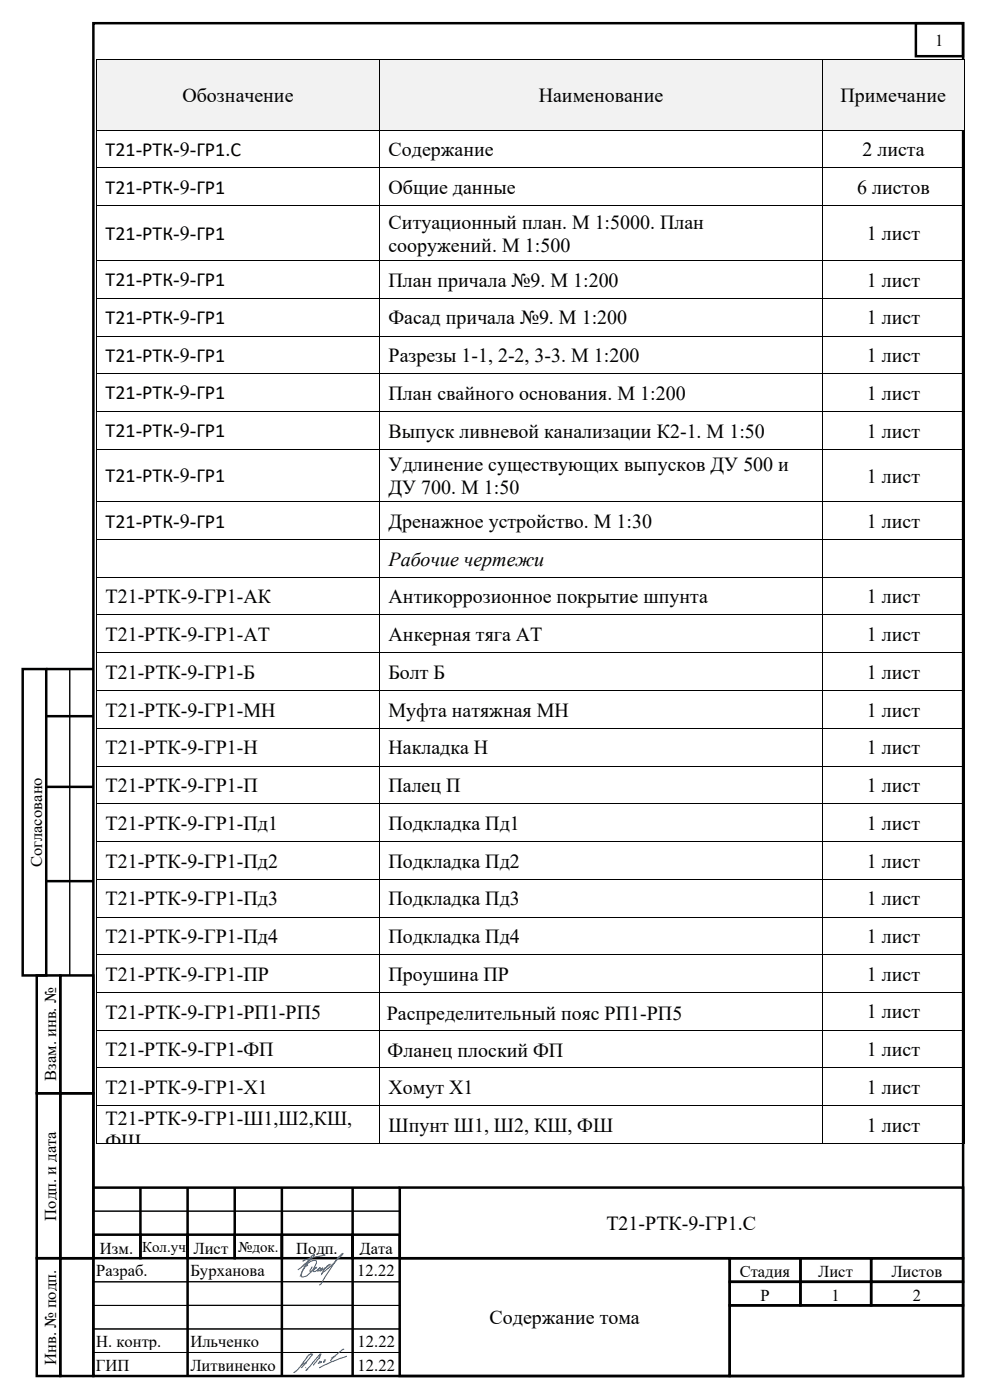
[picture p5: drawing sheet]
<svg xmlns="http://www.w3.org/2000/svg" width="210mm" height="297mm" viewBox="0 0 210 297" stroke-linecap="round" stroke-linejoin="round" font-family="sans-serif">
<defs><g id="words">
<g font-size="4.2">
<text x="38.7" y="21.6">Обозначение</text>
<text x="114.3" y="21.6">Наименование</text>
<text x="178.3" y="21.6">Примечание</text>
<text x="22.4" y="33.1">Т21-РТК-9-ГР1.С</text>
<text x="82.4" y="33.1">Содержание</text>
<text x="183" y="33.1">2 листа</text>
<text x="22.4" y="41.1">Т21-РТК-9-ГР1</text>
<text x="82.4" y="41.1">Общие данные</text>
<text x="181.8" y="41.1">6 листов</text>
<text x="22.4" y="50.9">Т21-РТК-9-ГР1</text>
<text x="82.4" y="48.5">Ситуационный план. М 1:5000. План</text>
<text x="82.4" y="53.4">сооружений. М 1:500</text>
<text x="183.9" y="51">1 лист</text>
<text x="22.4" y="60.7">Т21-РТК-9-ГР1</text>
<text x="82.4" y="60.8">План причала №9. М 1:200</text>
<text x="183.9" y="60.8">1 лист</text>
<text x="22.4" y="68.7">Т21-РТК-9-ГР1</text>
<text x="82.4" y="68.8">Фасад причала №9. М 1:200</text>
<text x="183.9" y="68.8">1 лист</text>
<text x="22.4" y="76.8">Т21-РТК-9-ГР1</text>
<text x="82.4" y="76.8">Разрезы 1-1, 2-2, 3-3. М 1:200</text>
<text x="183.9" y="76.8">1 лист</text>
<text x="22.4" y="84.8">Т21-РТК-9-ГР1</text>
<text x="82.4" y="84.8">План свайного основания. М 1:200</text>
<text x="183.9" y="84.8">1 лист</text>
<text x="22.4" y="92.8">Т21-РТК-9-ГР1</text>
<text x="82.4" y="92.8">Выпуск ливневой канализации К2-1. М 1:50</text>
<text x="183.9" y="92.8">1 лист</text>
<text x="82.4" y="100">Удлинение существующих выпусков ДУ 500 и</text>
<text x="22.4" y="102.4">Т21-РТК-9-ГР1</text>
<text x="82.4" y="104.9">ДУ 700. М 1:50</text>
<text x="183.9" y="102.4">1 лист</text>
<text x="22.4" y="111.9">Т21-РТК-9-ГР1</text>
<text x="82.4" y="112">Дренажное устройство. М 1:30</text>
<text x="183.9" y="112">1 лист</text>
<text x="82.4" y="120">Рабочие чертежи</text>
<text x="22.4" y="128">Т21-РТК-9-ГР1-АК</text>
<text x="82.4" y="128">Антикоррозионное покрытие шпунта</text>
<text x="183.9" y="128">1 лист</text>
<text x="22.4" y="136">Т21-РТК-9-ГР1-АТ</text>
<text x="82.4" y="136">Анкерная тяга АТ</text>
<text x="183.9" y="136">1 лист</text>
<text x="22.4" y="144">Т21-РТК-9-ГР1-Б</text>
<text x="82.4" y="144">Болт Б</text>
<text x="183.9" y="144">1 лист</text>
<text x="22.4" y="152">Т21-РТК-9-ГР1-МН</text>
<text x="82.4" y="152">Муфта натяжная МН</text>
<text x="183.9" y="152">1 лист</text>
<text x="22.4" y="160">Т21-РТК-9-ГР1-Н</text>
<text x="82.4" y="160">Накладка Н</text>
<text x="183.9" y="160">1 лист</text>
<text x="22.4" y="168">Т21-РТК-9-ГР1-П</text>
<text x="82.4" y="168">Палец П</text>
<text x="183.9" y="168">1 лист</text>
<text x="22.4" y="176">Т21-РТК-9-ГР1-Пд1</text>
<text x="82.4" y="176">Подкладка Пд1</text>
<text x="183.9" y="176">1 лист</text>
<text x="22.4" y="184.1">Т21-РТК-9-ГР1-Пд2</text>
<text x="82.4" y="184.1">Подкладка Пд2</text>
<text x="183.9" y="184.1">1 лист</text>
<text x="22.4" y="192.1">Т21-РТК-9-ГР1-Пд3</text>
<text x="82.4" y="192.1">Подкладка Пд3</text>
<text x="183.9" y="192.1">1 лист</text>
<text x="22.4" y="200.1">Т21-РТК-9-ГР1-Пд4</text>
<text x="82.4" y="200.1">Подкладка Пд4</text>
<text x="183.9" y="200.1">1 лист</text>
<text x="22.4" y="208.1">Т21-РТК-9-ГР1-ПР</text>
<text x="82.4" y="208.1">Проушина ПР</text>
<text x="183.9" y="208.1">1 лист</text>
<text x="22.4" y="216.1">Т21-РТК-9-ГР1-РП1-РП5</text>
<text x="82.1" y="216.3">Распределительный пояс РП1-РП5</text>
<text x="183.9" y="216.1">1 лист</text>
<text x="22.4" y="224">Т21-РТК-9-ГР1-ФП</text>
<text x="82.2" y="224.2">Фланец плоский ФП</text>
<text x="183.9" y="224.1">1 лист</text>
<text x="22.4" y="232.1">Т21-РТК-9-ГР1-Х1</text>
<text x="82.4" y="232.1">Хомут Х1</text>
<text x="183.9" y="232.1">1 лист</text>
<text x="22.4" y="238.6">Т21-РТК-9-ГР1-Ш1,Ш2,КШ,</text>
<text x="22.4" y="243.5">ФШ</text>
<text x="82.4" y="240.1">Шпунт Ш1, Ш2, КШ, ФШ</text>
<text x="183.9" y="240.1">1 лист</text>
<text x="128.7" y="260.9">Т21-РТК-9-ГР1.С</text>
<text x="103.8" y="280.9">Содержание тома</text>
</g>
<g font-size="3.5">
<text x="198.4" y="9.8">1</text>
<text x="8.9" y="184" transform="rotate(-90 8.9 184)">Согласовано</text>
<text x="11.9" y="229.3" transform="rotate(-90 11.9 229.3)">Взам. инв. №</text>
<text x="11.9" y="259" transform="rotate(-90 11.9 259)">Подп. и дата</text>
<text x="21.2" y="266">Изм.</text>
<text x="41.1" y="266">Лист</text>
<text x="62.8" y="266">Подп.</text>
<text x="76.2" y="266">Дата</text>
<text x="20.4" y="270.8">Разраб.</text>
<text x="40.4" y="270.8">Бурханова</text>
<text x="75.8" y="270.8">12.22</text>
<text x="156.9" y="271">Стадия</text>
<text x="161.3" y="276">Р</text>
<text x="173.6" y="271">Лист</text>
<text x="176.4" y="276">1</text>
<text x="189.1" y="271">Листов</text>
<text x="193.6" y="276">2</text>
<text x="20.4" y="285.8">Н. контр.</text>
<text x="40.4" y="285.8">Ильченко</text>
<text x="75.8" y="285.8">12.22</text>
<text x="11.9" y="289.5" transform="rotate(-90 11.9 289.5)">Инв. № подп.</text>
<text x="20.4" y="290.8">ГИП</text>
<text x="40.4" y="290.8">Литвиненко</text>
<text x="75.8" y="290.8">12.22</text>
</g>
<g font-size="3.2">
<text x="30.1" y="265.6">Кол.уч</text>
<text x="50.5" y="265.6">№док.</text>
</g>
</g></defs>
<g fill="none" stroke="#000" stroke-width=".53">
<path d="M19.8 4.9h184.5v287h-184.5zM194.3 4.9h10v7h-10zM4.8 141.9h5v65h-5zM9.8 141.9h10M9.8 151.9h10M9.8 166.9h10M9.8 186.9h10M7.8 206.9h5v25h-5zM12.8 206.9h7v25h-7zM7.8 231.9h5v35h-5zM12.8 232h7v34.9h-7zM19.8 252h65"/>
<path d="M29.8 252v9.9M39.8 252v39.9M49.8 252v9.9M59.8 252v39.9M74.8 252v39.9M84.8 251.9h119.5v15h-119.5zM7.8 266.9h5v25h-5zM12.8 266.9h7v25h-7zM19.8 261.9h10v5h-10zM29.8 261.9h10v5h-10zM39.8 261.9h10v5h-10zM49.8 261.9h10v5h-10z"/>
<path d="M59.8 261.9h15v5h-15zM74.8 261.9h10v5h-10zM84.8 266.9h70v25h-70zM154.8 276.9h49.5v15h-49.5zM154.8 271.9h15v5h-15zM154.8 266.9h15v5h-15zM169.8 266.9h15v5h-15zM169.8 271.9h15v5h-15zM184.8 271.9h19.5v5h-19.5zM184.8 266.9h19.5v5h-19.5z"/>
</g>
<g fill="none" stroke="#000" stroke-width=".21">
<path d="M9.8 151.9h5v15h-5zM9.8 141.9h5v10h-5zM14.8 151.9h5v15h-5zM14.8 141.9h5v10h-5zM9.8 166.9h5v20h-5zM14.8 166.9h5v20h-5zM9.8 186.9h5v20h-5zM14.8 186.9h5v20h-5zM19.8 256.9h10v5h-10zM19.8 252h10v4.9h-10zM29.8 256.9h10v5h-10zM29.8 252h10v4.9h-10z"/>
<path d="M39.8 256.9h10v5h-10zM39.8 252h10v4.9h-10zM49.8 256.9h10v5h-10zM49.8 252h10v4.9h-10zM59.8 256.9h15v5h-15zM59.8 252h15v4.9h-15zM74.8 256.9h10v5h-10zM74.8 252h10v4.9h-10zM19.8 276.9h20v5h-20zM19.8 272h20v4.9h-20zM19.8 266.9h20v5h-20zM39.8 276.9h20v5h-20z"/>
<path d="M39.8 271.9h20v5h-20zM39.8 266.9h20v5h-20zM59.8 266.9h15v5h-15zM59.8 276.9h15v5h-15zM59.8 271.9h15v5h-15zM74.8 276.9h10v5h-10zM74.8 272h10v4.9h-10zM74.8 266.9h10v5h-10zM19.8 286.9h20v5h-20zM19.8 281.9h20v5h-20zM39.8 286.9h20v5h-20zM39.8 281.9h20v5h-20z"/>
<path d="M59.8 286.9h15v5h-15zM59.8 281.9h15v5h-15zM74.8 286.9h10v5h-10zM74.8 281.9h10v5h-10z"/>
</g>
<g fill="#f2f2f2">
<path d="M20.6 12.7h59.8v14.8h-59.8z" fill-rule="evenodd"/>
<path d="M22.4 17.7h56.2v4.8h-56.2z" fill-rule="evenodd"/>
<path d="M80.6 12.7h93.9v14.8h-93.9z" fill-rule="evenodd"/>
<path d="M82.4 17.7h90.2v4.8h-90.2z" fill-rule="evenodd"/>
<path d="M174.6 12.7h29.8v14.8h-29.8z" fill-rule="evenodd"/>
<path d="M176.4 17.7h26.2v4.8h-26.2z" fill-rule="evenodd"/>
</g>
<g fill="#000">
<path d="M20.4 12.5h.2v.2h-.2zM80.4 12.5h.2v.2h-.2zM174.4 12.5h.2v.2h-.2zM204.4 12.5h.2v.2h-.2zM20.4 27.5h.2v.2h-.2zM20.4 35.5h.2v.2h-.2zM80.4 27.5h.2v.2h-.2zM80.4 35.5h.2v.2h-.2zM174.4 27.5h.2v.2h-.2zM174.4 35.5h.2v.2h-.2zM204.4 27.5h.2v.2h-.2zM204.4 35.5h.2v.2h-.2z"/>
<path d="M20.4 43.5h.2v.2h-.2zM20.4 55.2h.2v.2h-.2zM80.4 43.5h.2v.2h-.2zM80.4 55.2h.2v.2h-.2zM174.4 43.5h.2v.2h-.2zM174.4 55.2h.2v.2h-.2zM204.4 43.5h.2v.2h-.2zM204.4 55.2h.2v.2h-.2zM20.4 63.2h.2v.2h-.2zM20.4 71.2h.2v.2h-.2zM20.4 79.2h.2v.2h-.2zM80.4 63.2h.2v.2h-.2z"/>
<path d="M80.4 71.2h.2v.2h-.2zM80.4 79.2h.2v.2h-.2zM174.4 63.2h.2v.2h-.2zM174.4 71.2h.2v.2h-.2zM174.4 79.2h.2v.2h-.2zM204.4 63.2h.2v.2h-.2zM204.4 71.2h.2v.2h-.2zM204.4 79.2h.2v.2h-.2zM20.4 87.2h.2v.2h-.2zM20.4 95.2h.2v.2h-.2zM80.4 87.2h.2v.2h-.2zM80.4 95.2h.2v.2h-.2z"/>
<path d="M174.4 87.2h.2v.2h-.2zM174.4 95.2h.2v.2h-.2zM204.4 87.2h.2v.2h-.2zM204.4 95.2h.2v.2h-.2zM20.4 106.4h.2v.2h-.2zM20.4 114.4h.2v.2h-.2zM80.4 106.4h.2v.2h-.2zM80.4 114.4h.2v.2h-.2zM174.4 106.4h.2v.2h-.2zM174.4 114.4h.2v.2h-.2zM204.4 106.4h.2v.2h-.2zM204.4 114.4h.2v.2h-.2z"/>
<path d="M20.4 122.4h.2v.2h-.2zM20.4 130.4h.2v.2h-.2zM20.4 138.4h.2v.2h-.2zM80.4 122.4h.2v.2h-.2zM80.4 130.4h.2v.2h-.2zM80.4 138.4h.2v.2h-.2zM174.4 122.4h.2v.2h-.2zM174.4 130.4h.2v.2h-.2zM174.4 138.4h.2v.2h-.2zM204.4 122.4h.2v.2h-.2zM204.4 130.4h.2v.2h-.2zM204.4 138.4h.2v.2h-.2z"/>
<path d="M20.4 146.4h.2v.2h-.2zM20.4 154.4h.2v.2h-.2zM80.4 146.4h.2v.2h-.2zM80.4 154.4h.2v.2h-.2zM174.4 146.4h.2v.2h-.2zM174.4 154.4h.2v.2h-.2zM204.4 146.4h.2v.2h-.2zM204.4 154.4h.2v.2h-.2zM20.4 162.4h.2v.2h-.2zM20.4 170.4h.2v.2h-.2zM20.4 178.4h.2v.2h-.2zM80.4 162.4h.2v.2h-.2z"/>
<path d="M80.4 170.4h.2v.2h-.2zM80.4 178.4h.2v.2h-.2zM174.4 162.4h.2v.2h-.2zM174.4 170.4h.2v.2h-.2zM174.4 178.4h.2v.2h-.2zM204.4 162.4h.2v.2h-.2zM204.4 170.4h.2v.2h-.2zM204.4 178.4h.2v.2h-.2zM20.4 186.5h.2v.1h-.2zM20.4 194.5h.2v.1h-.2zM80.4 186.5h.2v.1h-.2zM80.4 194.5h.2v.1h-.2z"/>
<path d="M174.4 186.5h.2v.1h-.2zM174.4 194.5h.2v.1h-.2zM204.4 186.5h.2v.1h-.2zM204.4 194.5h.2v.1h-.2zM20.4 202.5h.2v.1h-.2zM20.4 210.5h.2v.2h-.2zM20.4 218.5h.2v.2h-.2zM80.4 202.5h.2v.1h-.2zM80.4 210.5h.2v.2h-.2zM80.4 218.5h.2v.2h-.2zM174.4 202.5h.2v.1h-.2zM174.4 210.5h.2v.2h-.2z"/>
<path d="M174.4 218.5h.2v.2h-.2zM204.4 202.5h.2v.1h-.2zM204.4 210.5h.2v.2h-.2zM204.4 218.5h.2v.2h-.2zM20.4 226.5h.2v.2h-.2zM20.4 234.5h.2v.2h-.2zM80.4 226.5h.2v.2h-.2zM80.4 234.5h.2v.2h-.2zM174.4 226.5h.2v.2h-.2zM174.4 234.5h.2v.2h-.2zM204.4 226.5h.2v.2h-.2zM204.4 234.5h.2v.2h-.2z"/>
<path d="M20.4 242.5h.2v.2h-.2zM80.4 242.5h.2v.2h-.2zM174.4 242.5h.2v.2h-.2zM204.4 242.5h.2v.2h-.2z"/>
</g>
<g fill="none" stroke="#000" stroke-width=".21">
<path d="M20.5 12.7v14.8M20.6 12.6h59.8M80.5 12.7v14.8M80.6 12.6h93.8M174.5 12.7v14.8M174.6 12.6h29.8M204.5 12.7v14.8M20.5 27.7v7.8M20.5 35.7v7.8M20.6 27.6h59.8M20.6 35.6h59.8M80.5 27.7v7.8"/>
<path d="M80.5 35.7v7.8M80.6 27.6h93.8M80.6 35.6h93.8M174.5 27.7v7.8M174.5 35.7v7.8M174.6 27.6h29.8M174.6 35.6h29.8M204.5 27.7v7.8M204.5 35.7v7.8M20.5 43.7v11.5M20.5 55.4v7.8M20.6 43.6h59.8"/>
<path d="M20.6 55.3h59.8M80.5 43.7v11.5M80.5 55.4v7.8M80.6 43.6h93.8M80.6 55.3h93.8M174.5 43.7v11.5M174.5 55.4v7.8M174.6 43.6h29.8M174.6 55.3h29.8M204.5 43.7v11.5M204.5 55.4v7.8M20.5 63.4v7.8"/>
<path d="M20.5 71.4v7.8M20.5 79.4v7.8M20.6 63.3h59.8M20.6 71.3h59.8M20.6 79.3h59.8M80.5 63.4v7.8M80.5 71.4v7.8M80.5 79.4v7.8M80.6 63.3h93.8M80.6 71.3h93.8M80.6 79.3h93.8M174.5 63.4v7.8"/>
<path d="M174.5 71.4v7.8M174.5 79.4v7.8M174.6 63.3h29.8M174.6 71.3h29.8M174.6 79.3h29.8M204.5 63.4v7.8M204.5 71.4v7.8M204.5 79.4v7.8M20.5 87.4v7.8M20.5 95.4v11M20.6 87.3h59.8M20.6 95.3h59.8"/>
<path d="M80.5 87.4v7.8M80.5 95.4v11M80.6 87.3h93.8M80.6 95.3h93.8M174.5 87.4v7.8M174.5 95.4v11M174.6 87.3h29.8M174.6 95.3h29.8M204.5 87.4v7.8M204.5 95.4v11M20.5 106.6v7.8M20.5 114.6v7.8"/>
<path d="M20.6 106.5h59.8M20.6 114.5h59.8M80.5 106.6v7.8M80.5 114.6v7.8M80.6 106.5h93.8M80.6 114.5h93.8M174.5 106.6v7.8M174.5 114.6v7.8M174.6 106.5h29.8M174.6 114.5h29.8M204.5 106.6v7.8M204.5 114.6v7.8"/>
<path d="M20.5 122.6v7.8M20.5 130.6v7.8M20.5 138.6v7.8M20.6 122.5h59.8M20.6 130.5h59.8M20.6 138.5h59.8M80.5 122.6v7.8M80.5 130.6v7.8M80.5 138.6v7.8M80.6 122.5h93.8M80.6 130.5h93.8M80.6 138.5h93.8"/>
<path d="M174.5 122.6v7.8M174.5 130.6v7.8M174.5 138.6v7.8M174.6 122.5h29.8M174.6 130.5h29.8M174.6 138.5h29.8M204.5 122.6v7.8M204.5 130.6v7.8M204.5 138.6v7.8M20.5 146.6v7.8M20.5 154.6v7.8M20.6 146.5h59.8"/>
<path d="M20.6 154.5h59.8M80.5 146.6v7.8M80.5 154.6v7.8M80.6 146.5h93.8M80.6 154.5h93.8M174.5 146.6v7.8M174.5 154.6v7.8M174.6 146.5h29.8M174.6 154.5h29.8M204.5 146.6v7.8M204.5 154.6v7.8M20.5 162.6v7.8"/>
<path d="M20.5 170.6v7.8M20.5 178.6v7.9M20.6 162.5h59.8M20.6 170.5h59.8M20.6 178.5h59.8M80.5 162.6v7.8M80.5 170.6v7.8M80.5 178.6v7.9M80.6 162.5h93.8M80.6 170.5h93.8M80.6 178.5h93.8M174.5 162.6v7.8"/>
<path d="M174.5 170.6v7.8M174.5 178.6v7.9M174.6 162.5h29.8M174.6 170.5h29.8M174.6 178.5h29.8M204.5 162.6v7.8M204.5 170.6v7.8M204.5 178.6v7.9M20.5 186.6v7.9M20.5 194.6v7.9M20.6 186.6h59.8M20.6 194.6h59.8"/>
<path d="M80.5 186.6v7.9M80.5 194.6v7.9M80.6 186.6h93.8M80.6 194.6h93.8M174.5 186.6v7.9M174.5 194.6v7.9M174.6 186.6h29.8M174.6 194.6h29.8M204.5 186.6v7.9M204.5 194.6v7.9M20.5 202.6v7.9M20.5 210.7v7.8"/>
<path d="M20.5 218.7v7.8M20.6 202.6h59.8M20.6 210.6h59.8M20.6 218.6h59.8M80.5 202.6v7.9M80.5 210.7v7.8M80.5 218.7v7.8M80.6 202.6h93.8M80.6 210.6h93.8M80.6 218.6h93.8M174.5 202.6v7.9M174.5 210.7v7.8"/>
<path d="M174.5 218.7v7.8M174.6 202.6h29.8M174.6 210.6h29.8M174.6 218.6h29.8M204.5 202.6v7.9M204.5 210.7v7.8M204.5 218.7v7.8M20.5 226.7v7.8M20.5 234.7v7.8M20.6 226.6h59.8M20.6 234.6h59.8M80.5 226.7v7.8"/>
<path d="M80.5 234.7v7.8M80.6 226.6h93.8M80.6 234.6h93.8M174.5 226.7v7.8M174.5 234.7v7.8M174.6 226.6h29.8M174.6 234.6h29.8M204.5 226.7v7.8M204.5 234.7v7.8M20.6 242.6h59.8M80.6 242.6h93.8M174.6 242.6h29.8"/>
</g>
<g fill="none" stroke="#005cb8" stroke-width=".21">
<path d="M63.2 269.4l1.3-1.2a3.7 3.7 0 0 0 2.2-2.1 5 5 0 0 0-2.2 3l-.8 1.7M65 268.7l.2-.3-.3 .1a2.64 2.64 0 0 0-.8 2.4l.9-.2a5.1 5.1 0 0 0 2.1-3.1 1.43 1.43 0 0 0-1.7 .4l-1 .8M66.2 268.7l-.4 .8v.3l1.3-.8v-.1a.73 .73 0 0 0-.5 .9l.8-.4 .5-.5-.3 .2a.26 .26 0 0 0-.2 .3 .26 .26 0 0 0 .1 .2l.8-.4 .1-.2-.5 .6 .4-.1 1.7-1.3-.8 .7a1.21 1.21 0 0 0-.8 1l-.1 .4 .1-.3 2.5-2.1 1.9-2-1.2 .9-3.5 5.6-.4 .2M69 266.2l-.6 .2a11.5 11.5 0 0 0-4.1 1.1v.2M64.9 290.1h-.1M65.1 289.2h-.6l-.5 .5M66.1 287.3l-.1-.1-.6 .4-2 2.8-.6 .5-.5 .2M66.3 287.4l-2.4 2.8M67.8 289l.1-.2-.4 .5 .7-.4-.3 .3M67.8 287.6l.3-.3h-.3l-2 2.5-.9 .8M67.9 287.7l-1.4 2M69 288.7l-.4 .3"/>
<path d="M69.2 288.5h-.4l-.1 .2M71.1 287.7l-1 1M72.9 286.2l-1.8 1.5-.8 .4M73.6 287.7l-3.4 1.3-2.5 1.2"/>
</g>
<use href="#words"/>
</svg>
